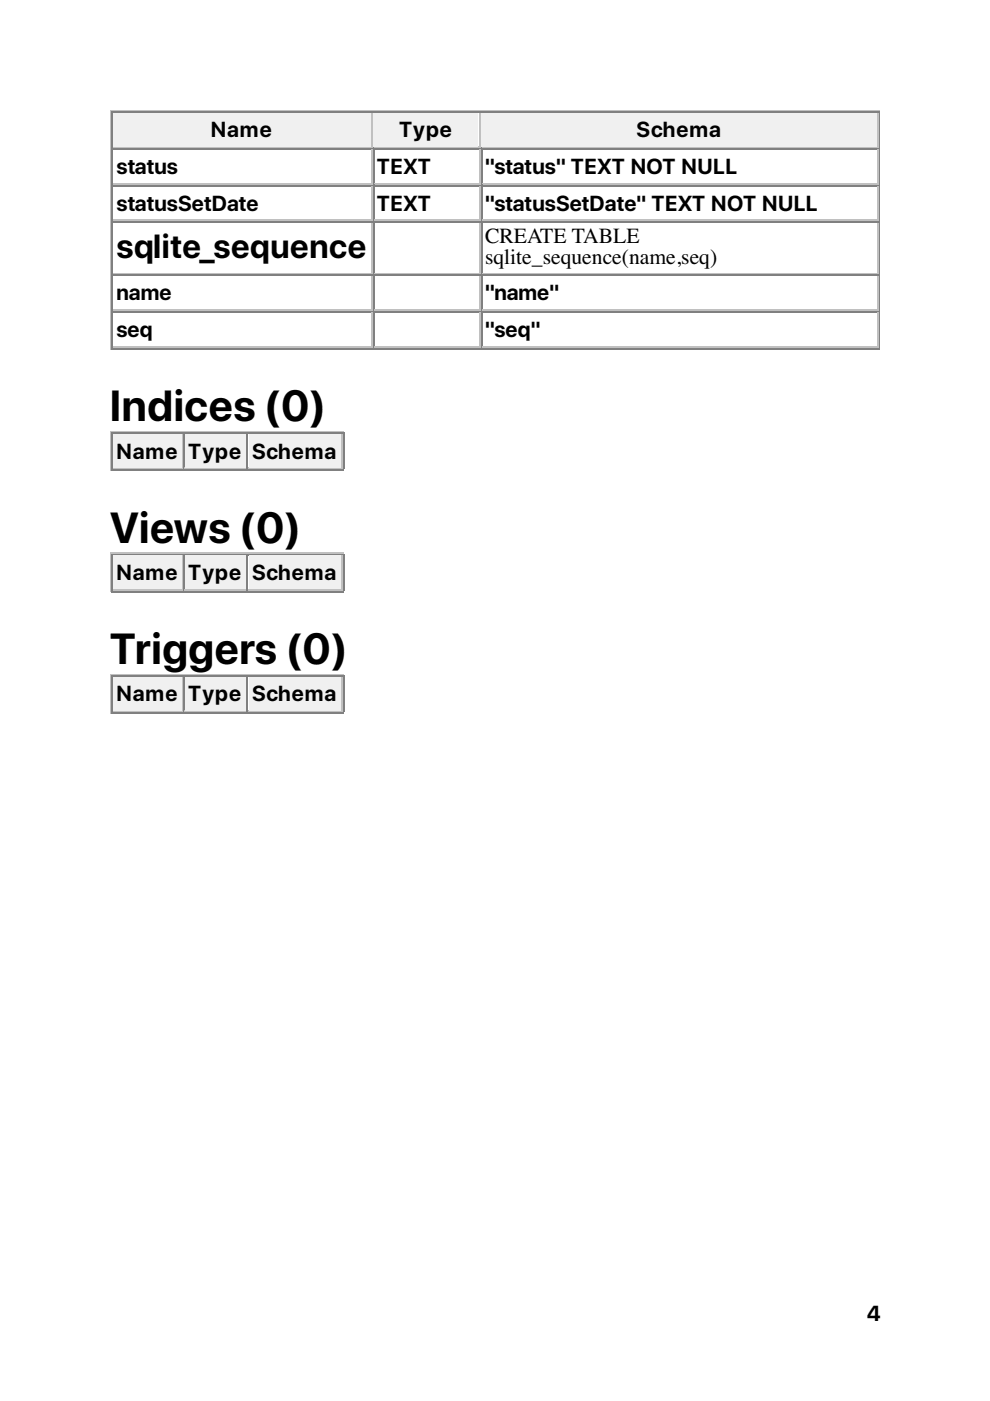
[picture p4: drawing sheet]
<svg xmlns="http://www.w3.org/2000/svg" width="210mm" height="297mm" viewBox="0 0 210 297" stroke-linecap="round" stroke-linejoin="round" font-family="sans-serif">
<defs><g id="words">
<g font-size="9.2">
<text x="23.3" y="89.3">Indices (0)</text>
<text x="23.3" y="115">Views (0)</text>
<text x="23.3" y="140.8">Triggers (0)</text>
</g>
<text font-size="7.1" x="24.7" y="54.8">sqlite_sequence</text>
<g font-size="4.6">
<text x="44.7" y="29.1">Name</text>
<text x="84.6" y="29.1">Type</text>
<text x="135" y="29.1">Schema</text>
<text x="24.7" y="36.9">status</text>
<text x="79.9" y="36.9">TEXT</text>
<text x="102.8" y="36.9">&quot;status&quot; TEXT NOT NULL</text>
<text x="24.7" y="44.6">statusSetDate</text>
<text x="79.9" y="44.6">TEXT</text>
<text x="102.8" y="44.6">&quot;statusSetDate&quot; TEXT NOT NULL</text>
<text x="102.8" y="51.4">CREATE TABLE</text>
<text x="102.8" y="56">sqlite_sequence(name,seq)</text>
<text x="24.7" y="63.7">name</text>
<text x="102.8" y="63.7">&quot;name&quot;</text>
<text x="24.7" y="71.5">seq</text>
<text x="102.8" y="71.5">&quot;seq&quot;</text>
<text x="24.7" y="97.2">Name</text>
<text x="39.9" y="97.2">Type</text>
<text x="53.4" y="97.2">Schema</text>
<text x="24.7" y="123">Name</text>
<text x="39.9" y="123">Type</text>
<text x="53.4" y="123">Schema</text>
<text x="24.7" y="148.7">Name</text>
<text x="39.9" y="148.7">Type</text>
<text x="53.4" y="148.7">Schema</text>
<text x="183.8" y="280.1">4</text>
</g>
</g></defs>
<path d="M23.5 23.3v50.8M23.6 23.5h163M24 31.2h55M78.8 24v7" fill="none" stroke="#c0c0c0" stroke-width=".35"/>
<path d="M23.8 23.6v7.8M24 23.8h55M186.4 23.6v50.1M23.6 73.9h163" fill="none" stroke="#808080" stroke-width=".35"/>
<g fill="#f0f0f0">
<path d="M24 24h54.5v7h-54.5z"/>
<path d="M44.4 24.7h13.5v5.6h-13.5z"/>
</g>
<path d="M79.2 23.6v7.8M79.4 23.8h22.6" fill="none" stroke="#808080" stroke-width=".35"/>
<path d="M79.4 31.2h22.6M101.8 24v7" fill="none" stroke="#c0c0c0" stroke-width=".35"/>
<g fill="#f0f0f0">
<path d="M79.2 24h22.2v7h-22.2z"/>
<path d="M84.3 24.7h12v5.6h-12z"/>
</g>
<path d="M102.1 23.6v7.8M102.3 23.8h84" fill="none" stroke="#808080" stroke-width=".35"/>
<path d="M102.3 31.2h84M186.1 24v7" fill="none" stroke="#c0c0c0" stroke-width=".35"/>
<g fill="#f0f0f0">
<path d="M102.1 24h83.8v7h-83.8z"/>
<path d="M134.8 24.7h18.3v5.6h-18.3z"/>
</g>
<g fill="none" stroke="#808080" stroke-width=".35">
<path d="M23.8 31.4v42.3M24 31.6h55M24 39.3h55M79.2 31.4v42.3M79.4 31.6h22.6M79.4 39.3h22.6M102.1 31.4v42.3M102.3 31.6h84M102.3 39.3h84M24 47.1h55M24 58.4h55M79.4 47.1h22.6"/>
<path d="M79.4 58.4h22.6M102.3 47.1h84M102.3 58.4h84M24 66.1h55M79.4 66.1h22.6M102.3 66.1h84M23.6 99.7h49.4M23.8 91.7v7.8M24 91.9h14.8M72.8 91.7v7.8"/>
</g>
<g fill="none" stroke="#c0c0c0" stroke-width=".35">
<path d="M24 39h55M78.8 31.7v7.1M78.8 39.5v7.1M79.4 39h22.6M101.8 31.7v7.1M101.8 39.5v7.1M102.3 39h84M186.1 31.7v7.1M186.1 39.5v7.1M24 46.7h55M24 58h55M78.8 47.3v10.6"/>
<path d="M78.8 58.6v7M79.4 46.7h22.6M79.4 58h22.6M101.8 47.3v10.6M101.8 58.6v7M102.3 46.7h84M102.3 58h84M186.1 47.3v10.6M186.1 58.6v7M24 65.8h55M24 73.6h55M78.8 66.3v7.1"/>
<path d="M79.4 65.8h22.6M79.4 73.6h22.6M101.8 66.3v7.1M102.3 65.8h84M102.3 73.6h84M186.1 66.3v7.1M23.5 91.4v8.4M23.6 91.5h49.4M24 99.3h14.8M38.6 92.1v7"/>
</g>
<g fill="#f0f0f0">
<path d="M24 92.1h14.5v7h-14.5z"/>
<path d="M24.7 92.8h13.4v5.6h-13.4z"/>
</g>
<path d="M39 91.7v7.8M39.2 91.9h13" fill="none" stroke="#808080" stroke-width=".35"/>
<path d="M39.2 99.3h13M52 92.1v7" fill="none" stroke="#c0c0c0" stroke-width=".35"/>
<g fill="#f0f0f0">
<path d="M39.2 92.1h12.8v7h-12.8z"/>
<path d="M39.9 92.8h11.6v5.6h-11.6z"/>
</g>
<path d="M52.4 91.7v7.8M52.6 91.9h20.1" fill="none" stroke="#808080" stroke-width=".35"/>
<path d="M52.6 99.3h20.1M72.5 92.1v7" fill="none" stroke="#c0c0c0" stroke-width=".35"/>
<g fill="#f0f0f0">
<path d="M52.7 92.1h19.5v7h-19.5z"/>
<path d="M53.3 92.8h18.3v5.6h-18.3z"/>
</g>
<path d="M23.5 117.1v8.5M23.6 117.3h49.4M38.6 117.8v7.1M24 125.1h14.8" fill="none" stroke="#c0c0c0" stroke-width=".35"/>
<path d="M23.8 117.5v7.7M24 117.7h14.8M72.8 117.5v7.7M23.6 125.4h49.4" fill="none" stroke="#808080" stroke-width=".35"/>
<g fill="#f0f0f0">
<path d="M24 117.8h14.5v7.1h-14.5z"/>
<path d="M24.7 118.5h13.4v5.7h-13.4z"/>
</g>
<path d="M39 117.5v7.7M39.2 117.7h13" fill="none" stroke="#808080" stroke-width=".35"/>
<path d="M52 117.8v7.1M39.2 125.1h13" fill="none" stroke="#c0c0c0" stroke-width=".35"/>
<g fill="#f0f0f0">
<path d="M39.2 117.8h12.8v7.1h-12.8z"/>
<path d="M39.9 118.5h11.6v5.7h-11.6z"/>
</g>
<path d="M52.4 117.5v7.7M52.6 117.7h20.1" fill="none" stroke="#808080" stroke-width=".35"/>
<path d="M72.5 117.8v7.1M52.6 125.1h20.1" fill="none" stroke="#c0c0c0" stroke-width=".35"/>
<g fill="#f0f0f0">
<path d="M52.7 117.8h19.5v7.1h-19.5z"/>
<path d="M53.3 118.5h18.3v5.7h-18.3z"/>
</g>
<path d="M23.5 142.9v8.4M23.6 143.1h49.4M24 150.8h14.8M38.6 143.6v7" fill="none" stroke="#c0c0c0" stroke-width=".35"/>
<path d="M23.6 151.2h49.4M23.8 143.2v7.8M24 143.4h14.8M72.8 143.2v7.8" fill="none" stroke="#808080" stroke-width=".35"/>
<g fill="#f0f0f0">
<path d="M24 143.6h14.5v7h-14.5z"/>
<path d="M24.7 144.3h13.4v5.6h-13.4z"/>
</g>
<path d="M39 143.2v7.8M39.2 143.4h13" fill="none" stroke="#808080" stroke-width=".35"/>
<path d="M39.2 150.8h13M52 143.6v7" fill="none" stroke="#c0c0c0" stroke-width=".35"/>
<g fill="#f0f0f0">
<path d="M39.2 143.6h12.8v7h-12.8z"/>
<path d="M39.9 144.3h11.6v5.6h-11.6z"/>
</g>
<path d="M52.4 143.2v7.8M52.6 143.4h20.1" fill="none" stroke="#808080" stroke-width=".35"/>
<path d="M52.6 150.8h20.1M72.5 143.6v7" fill="none" stroke="#c0c0c0" stroke-width=".35"/>
<g fill="#f0f0f0">
<path d="M52.7 143.6h19.5v7h-19.5z"/>
<path d="M53.3 144.3h18.3v5.6h-18.3z"/>
</g>
<use href="#words"/>
</svg>
